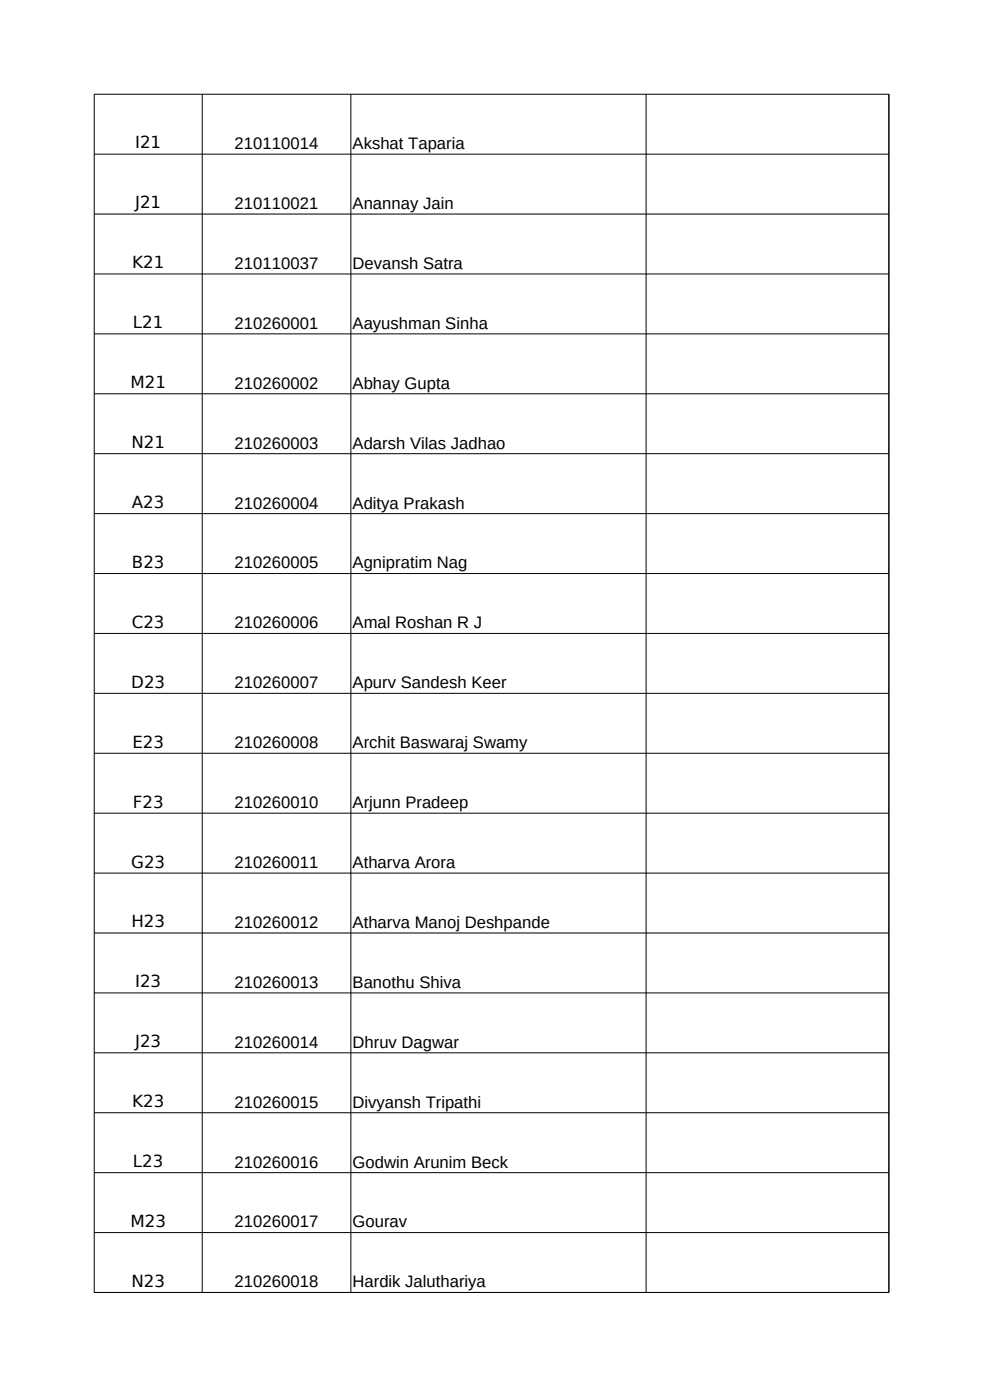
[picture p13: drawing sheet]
<svg xmlns="http://www.w3.org/2000/svg" width="210mm" height="297mm" viewBox="0 0 210 297" stroke-linecap="round" stroke-linejoin="round" font-family="sans-serif">
<defs><g id="words">
<g font-size="3.5">
<text x="28.7" y="31.5">I21</text>
<text x="49.8" y="31.6">210110014</text>
<text x="74.8" y="31.6">Akshat Taparia</text>
<text x="28.7" y="44.2">J21</text>
<text x="49.8" y="44.3">210110021</text>
<text x="74.8" y="44.3">Anannay Jain</text>
<text x="28.1" y="56.9">K21</text>
<text x="49.8" y="57">210110037</text>
<text x="74.8" y="57">Devansh Satra</text>
<text x="28.2" y="69.6">L21</text>
<text x="49.8" y="69.7">210260001</text>
<text x="74.8" y="69.7">Aayushman Sinha</text>
<text x="27.7" y="82.3">M21</text>
<text x="49.8" y="82.4">210260002</text>
<text x="74.8" y="82.4">Abhay Gupta</text>
<text x="27.9" y="95.1">N21</text>
<text x="49.8" y="95.2">210260003</text>
<text x="74.8" y="95.2">Adarsh Vilas Jadhao</text>
<text x="28" y="107.8">A23</text>
<text x="49.8" y="107.9">210260004</text>
<text x="74.8" y="107.9">Aditya Prakash</text>
<text x="28" y="120.5">B23</text>
<text x="49.8" y="120.6">210260005</text>
<text x="74.8" y="120.6">Agnipratim Nag</text>
<text x="27.9" y="133.2">C23</text>
<text x="49.8" y="133.3">210260006</text>
<text x="74.8" y="133.3">Amal Roshan R J</text>
<text x="27.8" y="145.9">D23</text>
<text x="49.8" y="146">210260007</text>
<text x="74.8" y="146">Apurv Sandesh Keer</text>
<text x="28.1" y="158.6">E23</text>
<text x="49.8" y="158.7">210260008</text>
<text x="74.8" y="158.7">Archit Baswaraj Swamy</text>
<text x="28.2" y="171.3">F23</text>
<text x="49.8" y="171.4">210260010</text>
<text x="74.8" y="171.4">Arjunn Pradeep</text>
<text x="27.8" y="184">G23</text>
<text x="49.8" y="184.2">210260011</text>
<text x="74.8" y="184.2">Atharva Arora</text>
<text x="27.9" y="196.7">H23</text>
<text x="49.8" y="196.9">210260012</text>
<text x="74.8" y="196.9">Atharva Manoj Deshpande</text>
<text x="28.7" y="209.4">I23</text>
<text x="49.8" y="209.6">210260013</text>
<text x="74.8" y="209.6">Banothu Shiva</text>
<text x="28.7" y="222.1">J23</text>
<text x="49.8" y="222.3">210260014</text>
<text x="74.8" y="222.3">Dhruv Dagwar</text>
<text x="28.1" y="234.9">K23</text>
<text x="49.8" y="235">210260015</text>
<text x="74.8" y="235">Divyansh Tripathi</text>
<text x="28.2" y="247.6">L23</text>
<text x="49.8" y="247.7">210260016</text>
<text x="74.8" y="247.7">Godwin Arunim Beck</text>
<text x="27.7" y="260.3">M23</text>
<text x="49.8" y="260.4">210260017</text>
<text x="74.8" y="260.4">Gourav</text>
<text x="27.9" y="273">N23</text>
<text x="49.8" y="273.1">210260018</text>
<text x="74.8" y="273.1">Hardik Jaluthariya</text>
</g>
</g></defs>
<g fill="none" stroke="#000" stroke-width=".21">
<path d="M42.9 20v254.2M74.4 20v254.2M137.1 20v254.2M20 32.7h168.6M20 45.4h168.6M20 58.1h168.6M20 70.8h168.6M20 83.5h168.6M20 96.3h168.6M20 109h168.6M20 121.7h168.6M20 134.4h168.6"/>
<path d="M20 147.1h168.6M20 159.8h168.6M20 172.5h168.6M20 185.2h168.6M20 197.9h168.6M20 210.6h168.6M20 223.4h168.6M20 236.1h168.6M20 248.8h168.6M20 261.5h168.6M20 274.2h168.6M20 274.2v-254.2h168.6v254.2"/>
</g>
<use href="#words"/>
</svg>
